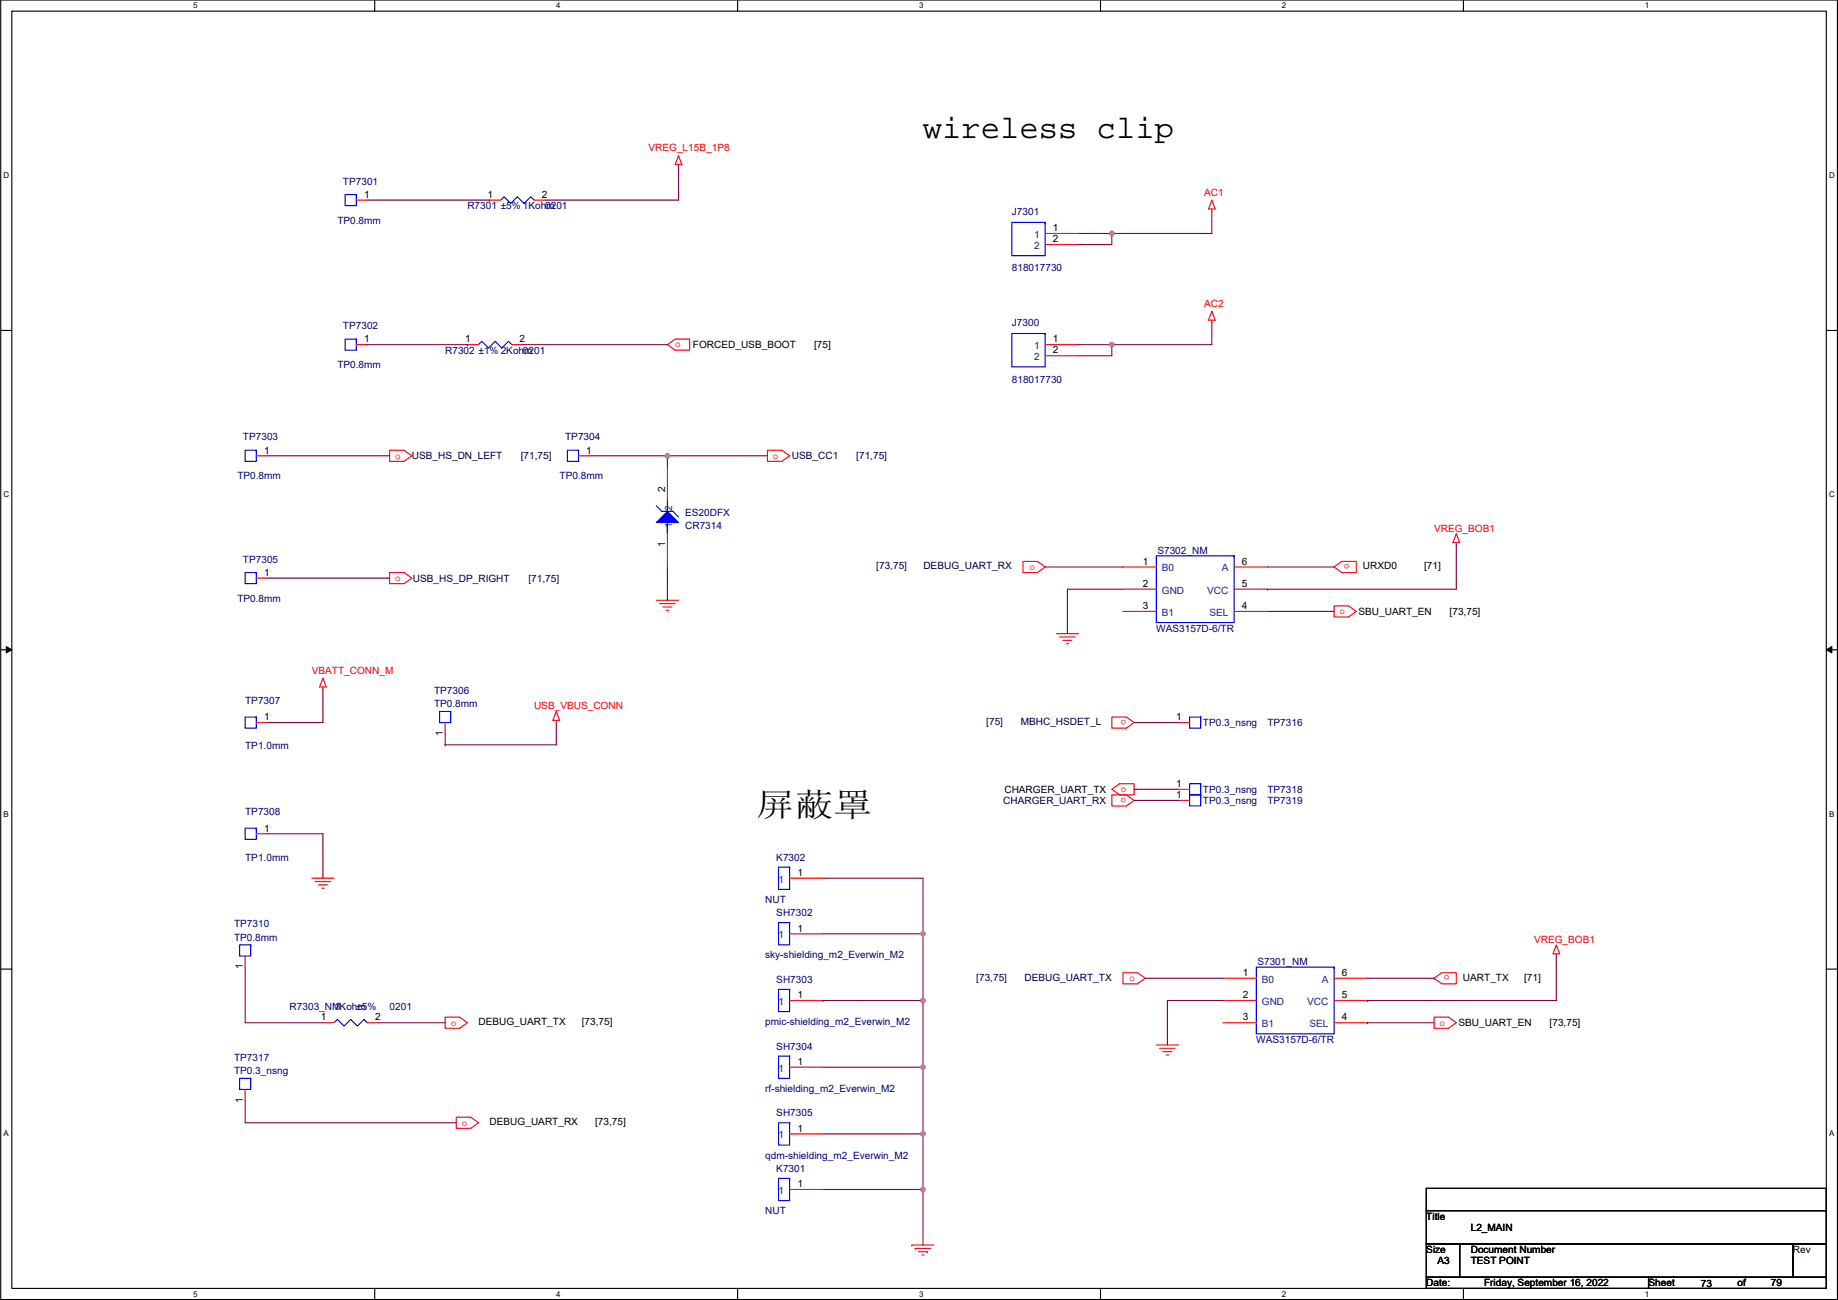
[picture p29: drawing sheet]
<svg xmlns="http://www.w3.org/2000/svg" width="420mm" height="297mm" viewBox="0 0 420 297" stroke-linecap="round" stroke-linejoin="round" font-family="sans-serif">
<defs><g id="words">
<g font-size="7.4">
<text x="211" y="31.5">wireless clip</text>
<text x="172.9" y="186.5">屏蔽罩</text>
</g>
<g font-size="2.3" fill="#f00">
<text x="148.2" y="34.6">VREG_L15B_1P8</text>
<text x="275.2" y="44.7">AC1</text>
<text x="275.2" y="70.1">AC2</text>
<text x="154.3" y="79.4">o</text>
<text x="90.3" y="104.8">o</text>
<text x="176.7" y="104.8">o</text>
<text x="327.8" y="121.5">VREG_BOB1</text>
<text x="235.4" y="130.2">o</text>
<text x="308.5" y="128.9" transform="rotate(180 308.5 128.9)">o</text>
<text x="90.3" y="132.7">o</text>
<text x="306.2" y="140.3">o</text>
<text x="71.3" y="154">VBATT_CONN_M</text>
<text x="122.1" y="162.1">USB_VBUS_CONN</text>
<text x="257.5" y="164.5" transform="rotate(180 257.5 164.5)">o</text>
<text x="256.2" y="181">o</text>
<text x="257.5" y="182.3" transform="rotate(180 257.5 182.3)">o</text>
<text x="350.7" y="215.4">VREG_BOB1</text>
<text x="258.2" y="224.2">o</text>
<text x="331.4" y="222.9" transform="rotate(180 331.4 222.9)">o</text>
<text x="103" y="234.3">o</text>
<text x="329.1" y="234.3">o</text>
<text x="105.6" y="257.2">o</text>
</g>
<g font-size="2.3" fill="#000080">
<text x="78.4" y="42.2">TP7301</text>
<text x="106.8" y="47.8">R7301 ±5% 1Kohm</text>
<text x="124.6" y="47.8">0201</text>
<text x="77.1" y="51.1">TP0.8mm</text>
<text x="231.3" y="49.1">J7301</text>
<text x="231.3" y="62">818017730</text>
<text x="78.4" y="75.2">TP7302</text>
<text x="231.3" y="74.5">J7300</text>
<text x="101.8" y="80.8">R7302 ±1% 2Kohm</text>
<text x="119.5" y="80.8">0201</text>
<text x="77.1" y="84.1">TP0.8mm</text>
<text x="231.3" y="87.4">818017730</text>
<text x="55.5" y="100.6">TP7303</text>
<text x="129.2" y="100.6">TP7304</text>
<text x="54.3" y="109.5">TP0.8mm</text>
<text x="127.9" y="109.5">TP0.8mm</text>
<text x="156.6" y="117.9">ES20DFX</text>
<text x="156.6" y="120.9">CR7314</text>
<text x="55.5" y="128.6">TP7305</text>
<text x="264.6" y="126.5">S7302_NM</text>
<text x="54.3" y="137.5">TP0.8mm</text>
<text x="264.3" y="144.3">WAS3157D-6/TR</text>
<text x="56" y="160.8">TP7307</text>
<text x="99.2" y="158.5">TP7306</text>
<text x="99.2" y="161.6">TP0.8mm</text>
<text x="275" y="165.9">TP0.3_nsng</text>
<text x="289.7" y="165.9">TP7316</text>
<text x="56" y="171.2">TP1.0mm</text>
<text x="275" y="181.1">TP0.3_nsng</text>
<text x="275" y="183.7">TP0.3_nsng</text>
<text x="289.7" y="181.1">TP7318</text>
<text x="289.7" y="183.7">TP7319</text>
<text x="56" y="186.2">TP7308</text>
<text x="56" y="196.6">TP1.0mm</text>
<text x="177.5" y="196.6">K7302</text>
<text x="174.9" y="206.3">NUT</text>
<text x="177.5" y="209.3">SH7302</text>
<text x="53.5" y="211.9">TP7310</text>
<text x="53.5" y="214.9">TP0.8mm</text>
<text x="174.9" y="219">sky-shielding_m2_Everwin_M2</text>
<text x="287.4" y="220.5">S7301_NM</text>
<text x="177.5" y="224.6">SH7303</text>
<text x="66.2" y="230.7">R7303_NM</text>
<text x="76.4" y="230.7">1Kohm</text>
<text x="81.4" y="230.7">±5%</text>
<text x="89.1" y="230.7">0201</text>
<text x="174.9" y="234.2">pmic-shielding_m2_Everwin_M2</text>
<text x="177.5" y="239.8">SH7304</text>
<text x="287.2" y="238.3">WAS3157D-6/TR</text>
<text x="53.5" y="242.4">TP7317</text>
<text x="53.5" y="245.4">TP0.3_nsng</text>
<text x="174.9" y="249.5">rf-shielding_m2_Everwin_M2</text>
<text x="177.5" y="255.1">SH7305</text>
<text x="174.9" y="264.7">qdm-shielding_m2_Everwin_M2</text>
<text x="177.5" y="267.8">K7301</text>
<text x="174.9" y="277.4">NUT</text>
</g>
<g font-size="2.3">
<text x="83.2" y="45.2">1</text>
<text x="111.4" y="45.2">1</text>
<text x="123.9" y="45.2">2</text>
<text x="240.7" y="52.8">1</text>
<text x="240.7" y="55.4">2</text>
<text x="83.2" y="78.2">1</text>
<text x="106.3" y="78.2">1</text>
<text x="118.8" y="78.2">2</text>
<text x="158.4" y="79.5">FORCED_USB_BOOT</text>
<text x="186.1" y="79.5">[75]</text>
<text x="240.7" y="78.2">1</text>
<text x="240.7" y="80.8">2</text>
<text x="60.4" y="103.6">1</text>
<text x="134" y="103.6">1</text>
<text x="152.1" y="112.5" transform="rotate(-90 152.1 112.5)">2</text>
<text x="152.1" y="125" transform="rotate(-90 152.1 125)">1</text>
<text x="60.4" y="131.6">1</text>
<text x="261.3" y="129">1</text>
<text x="283.9" y="129">6</text>
<text x="311.6" y="130.1">URXD0</text>
<text x="325.5" y="130.1">[71]</text>
<text x="261.3" y="134.1">2</text>
<text x="283.9" y="134.1">5</text>
<text x="261.3" y="139.2">3</text>
<text x="283.9" y="139.2">4</text>
<text x="310.6" y="140.5">SBU_UART_EN</text>
<text x="331.4" y="140.5">[73,75]</text>
<text x="60.4" y="164.6">1</text>
<text x="268.9" y="164.6">1</text>
<text x="101.2" y="168.2" transform="rotate(-90 101.2 168.2)">1</text>
<text x="268.9" y="179.8">1</text>
<text x="229.6" y="181.1">CHARGER_UART_TX</text>
<text x="268.9" y="182.4">1</text>
<text x="60.4" y="190">1</text>
<text x="182.3" y="200.2">1</text>
<text x="182.3" y="212.9">1</text>
<text x="55.5" y="221.5" transform="rotate(-90 55.5 221.5)">1</text>
<text x="284.1" y="223">1</text>
<text x="306.7" y="223">6</text>
<text x="334.4" y="224.1">UART_TX</text>
<text x="348.4" y="224.1">[71]</text>
<text x="73.3" y="233.2">1</text>
<text x="85.8" y="233.2">2</text>
<text x="182.3" y="228.1">1</text>
<text x="284.1" y="228.1">2</text>
<text x="284.1" y="233.2">3</text>
<text x="306.7" y="233.2">4</text>
<text x="306.7" y="228.1">5</text>
<text x="109.4" y="234.2">DEBUG_UART_TX</text>
<text x="133" y="234.2">[73,75]</text>
<text x="333.4" y="234.5">SBU_UART_EN</text>
<text x="354.2" y="234.5">[73,75]</text>
<text x="182.3" y="243.3">1</text>
<text x="55.5" y="252" transform="rotate(-90 55.5 252)">1</text>
<text x="111.9" y="257.1">DEBUG_UART_RX</text>
<text x="136.1" y="257.1">[73,75]</text>
<text x="182.3" y="258.6">1</text>
<text x="182.3" y="271.3">1</text>
<text x="326" y="278.7">Title</text>
<text x="336.2" y="281.2">L2_MAIN</text>
<text x="326" y="286.3">Size</text>
<text x="336.2" y="286.3">Document Number</text>
<text x="409.9" y="286.3">Rev</text>
<text x="326" y="293.9">Date:</text>
<text x="328.6" y="288.8">A3</text>
<text x="336.2" y="288.8">TEST POINT</text>
<text x="339.3" y="293.9">Friday, September 16, 2022</text>
<text x="376.8" y="293.9">Sheet</text>
<text x="397.2" y="293.9">of</text>
<text x="404.8" y="293.9">79</text>
<text x="388.8" y="294.2">73</text>
</g>
<g font-size="2.3" fill="#004080">
<text x="236.4" y="54.4">1</text>
<text x="236.4" y="56.9">2</text>
<text x="236.4" y="79.8">1</text>
<text x="236.4" y="82.3">2</text>
<text x="153.6" y="116.9" transform="rotate(-90 153.6 116.9)">2</text>
<text x="153.6" y="120.7" transform="rotate(-90 153.6 120.7)">1</text>
<text x="265.6" y="130.6">B0</text>
<text x="279.3" y="130.6">A</text>
<text x="265.6" y="135.7">GND</text>
<text x="276" y="135.7">VCC</text>
<text x="265.6" y="140.7">B1</text>
<text x="276.5" y="140.7">SEL</text>
<text x="178" y="201.7">1</text>
<text x="178" y="214.4">1</text>
<text x="288.5" y="224.6">B0</text>
<text x="302.2" y="224.6">A</text>
<text x="178" y="229.6">1</text>
<text x="288.5" y="229.6">GND</text>
<text x="298.8" y="229.6">VCC</text>
<text x="288.5" y="234.7">B1</text>
<text x="299.3" y="234.7">SEL</text>
<text x="178" y="244.9">1</text>
<text x="178" y="260.1">1</text>
<text x="178" y="272.8">1</text>
</g>
<g font-size="2.3" fill="#000040">
<text x="94.1" y="104.9">USB_HS_DN_LEFT</text>
<text x="119" y="104.9">[71,75]</text>
<text x="181" y="104.9">USB_CC1</text>
<text x="195.7" y="104.9">[71,75]</text>
<text x="200.3" y="130.1">[73,75]</text>
<text x="211.1" y="130.1">DEBUG_UART_RX</text>
<text x="94.4" y="132.9">USB_HS_DP_RIGHT</text>
<text x="120.8" y="132.9">[71,75]</text>
<text x="225.5" y="165.7">[75]</text>
<text x="233.3" y="165.7">MBHC_HSDET_L</text>
<text x="229.3" y="183.7">CHARGER_UART_RX</text>
<text x="223.2" y="224.1">[73,75]</text>
<text x="234.2" y="224.1">DEBUG_UART_TX</text>
</g>
<g font-size="1.8">
<text x="44.2" y="1.9">5</text>
<text x="127.1" y="1.9">4</text>
<text x="210.1" y="1.9">3</text>
<text x="293.1" y="1.9">2</text>
<text x="376" y="1.9">1</text>
<text x=".8" y="40.7">D</text>
<text x="418.1" y="40.7">D</text>
<text x=".8" y="113.6">C</text>
<text x="418.1" y="113.6">C</text>
<text x=".8" y="186.6">B</text>
<text x="418.1" y="186.6">B</text>
<text x=".8" y="259.6">A</text>
<text x="418.1" y="259.6">A</text>
<text x="44.2" y="296.3">5</text>
<text x="127.1" y="296.3">4</text>
<text x="210.1" y="296.3">3</text>
<text x="293.1" y="296.3">2</text>
<text x="376" y="296.3">1</text>
</g>
</g></defs>
<path d="M.2 0h419.8v296.9h-419.8zM2.7 2.5h414.8v291.9h-414.8z" fill="none" stroke="#000" stroke-width=".25"/>
<g fill="#fff">
<path d="M44.2 .3h1v2h-1z"/>
<path d="M44.2 294.6h1v2.1h-1z"/>
</g>
<path d="M85.7 0v2.5M85.7 294.4v2.5" fill="none" stroke="#000" stroke-width=".25"/>
<g fill="#fff">
<path d="M127.1 .3h1v2h-1z"/>
<path d="M127.1 294.6h1v2.1h-1z"/>
</g>
<path d="M168.6 0v2.5M168.6 294.4v2.5" fill="none" stroke="#000" stroke-width=".25"/>
<g fill="#fff">
<path d="M210.1 .3h1v2h-1z"/>
<path d="M210.1 294.6h1v2.1h-1z"/>
</g>
<path d="M251.6 0v2.5M251.6 294.4v2.5" fill="none" stroke="#000" stroke-width=".25"/>
<g fill="#fff">
<path d="M293.1 .3h1v2h-1z"/>
<path d="M293.1 294.6h1v2.1h-1z"/>
</g>
<path d="M334.5 0v2.5M334.5 294.4v2.5" fill="none" stroke="#000" stroke-width=".25"/>
<g fill="#fff">
<path d="M376 .3h1v2h-1z"/>
<path d="M376 294.6h1v2.1h-1z"/>
<path d="M.8 39h1.3v2.1h-1.3z"/>
<path d="M418.1 39h1.3v2.1h-1.3z"/>
<path d="M.8 112h1.3v2h-1.3z"/>
<path d="M418.1 112h1.3v2h-1.3z"/>
</g>
<path d="M.2 75.5h2.5M417.5 75.5h2.5" fill="none" stroke="#000" stroke-width=".25"/>
<g fill="#fff">
<path d="M.8 185h1.2v2h-1.2z"/>
<path d="M418.1 185h1.2v2h-1.2z"/>
</g>
<path d="M.2 148.5h2.5M417.5 148.5h2.5" fill="none" stroke="#000" stroke-width=".25"/>
<path d="M1.4 147.7l1.3 .8-1.3 .7zM417.5 148.5l1.3-.8v1.5z" fill="#000" stroke="#000" stroke-width=".23"/>
<g fill="#fff">
<path d="M.8 257.9h1.2v2h-1.2z"/>
<path d="M418.1 257.9h1.2v2h-1.2z"/>
</g>
<g fill="none" stroke="#000" stroke-width=".25">
<path d="M.2 221.4h2.5M417.5 221.4h2.5M326 271.5h91.5v5.1h-91.5zM326 276.6h91.5v7.6h-91.5zM417.5 271.5h.1M417.5 276.6h.1M326 284.2h7.7v7.7h-7.7zM326 291.9h50.8v2.5h-50.8zM333.7 284.2h.1M333.7 284.2h76.2v7.7h-76.2zM376.8 291.9h.1M376.8 291.9h40.7v2.5h-40.7z"/>
<path d="M409.9 284.2h.1M409.9 284.2h7.6v7.7h-7.6zM417.5 284.2h.1M417.5 291.9h.1"/>
</g>
<g fill="none" stroke="#f00" stroke-width=".25">
<path d="M155.1 37.6v.5M155.1 35.6l.8 2h-1.6zM81.4 45.7h2.6M111.9 45.7h2.6M122.1 45.7h2.5M238.9 53.3h7.6M238.9 55.9h7.6M277 47.8v.5M277 45.7l.8 2.1h-1.5zM81.4 78.7h2.6M106.8 78.7h2.6M117 78.7h2.5"/>
<path d="M152.6 78.7l1.7-1.2h3.3v2.5h-3.3zM238.9 78.7h7.6M277 73.2v.5M277 71.1l.8 2.1h-1.5zM238.9 81.3h7.6M58.6 104.1h2.5M89.1 102.9h3.3l1.7 1.2-1.7 1.3h-3.3zM132.2 104.1h2.6M152.6 106.7v7.6M175.4 102.9h3.3l1.8 1.2-1.8 1.3h-3.3zM58.6 132.1h2.5M89.1 130.8h3.3l1.7 1.3-1.7 1.3h-3.3z"/>
<path d="M150 137.2h5.1M150.8 137.9h3.5M151.5 138.7h2.1M152.3 139.5h.5M152.6 121.9v7.6M233.8 128.3h3.3l1.8 1.2-1.8 1.3h-3.3zM256.7 129.5h7.6M256.7 134.6h7.6M256.7 139.7h7.6M282.1 139.7h7.6M282.1 134.6h7.6M282.1 129.5h7.6"/>
<path d="M305 138.4h3.3l1.7 1.3-1.7 1.3h-3.3zM305 129.5l1.7-1.2h3.3v2.5h-3.3zM332.9 121.9l.8 2.1h-1.6zM332.9 124v.5M73.8 154.9l.8 2.1h-1.5zM73.8 157v.5M241.5 144.8h5M242.2 145.5h3.6M243 146.3h2M243.8 147.1h.5M58.6 165.1h2.5M101.8 165.1v2.5"/>
<path d="M127.2 162.6l.7 2h-1.5zM127.2 164.6v.5M254.2 163.8h3.3l1.7 1.3-1.7 1.3h-3.3zM269.4 165.1h2.5M58.6 190.5h2.5M254.2 181.6h3.3l1.7 1.3-1.7 1.3h-3.3zM254.2 180.3l1.7-1.2h3.3v2.5h-3.3zM269.4 180.3h2.5M269.4 182.9h2.5M56 218.4v2.6M71.3 200.7h5.1M72 201.4h3.6"/>
<path d="M72.8 202.2h2M73.6 203h.5M180.5 213.4h7.6M180.5 200.7h7.6M355.8 215.9l.7 2h-1.5zM355.8 217.9v.5M73.8 233.7h2.6M84 233.7h2.5M101.8 232.4h3.3l1.7 1.3-1.7 1.3h-3.3zM180.5 228.6h7.6M256.7 222.3h3.3l1.8 1.2-1.8 1.3h-3.3zM264.3 238.8h5.1"/>
<path d="M265.1 239.5h3.5M279.6 223.5h7.6M279.6 228.6h7.6M279.6 233.7h7.6M305 233.7h7.6M305 228.6h7.6M305 223.5h7.6M327.8 232.4h3.3l1.8 1.3-1.8 1.3h-3.3zM327.8 223.5l1.8-1.2h3.3v2.5h-3.3zM56 248.9v2.6M104.3 255.3h3.3l1.8 1.2-1.8 1.3h-3.3zM180.5 259.1h7.6"/>
<path d="M180.5 243.8h7.6M265.8 240.3h2.1M266.6 241.1h.5M180.5 271.8h7.6M208.4 284.5h5.1M208.4 284.5h.1M209.2 285.2h3.6M209.2 285.2h.1M210 286h2M210.7 286.8h.5M212 286h.1"/>
</g>
<g fill="none" stroke="#00f" stroke-width=".25">
<path d="M78.9 44.5h2.5v2.5h-2.5zM81.4 44.5h.1M114.5 45.7l.7-.7 1.6 1.5 1.5-1.5 1.5 1.5 1.5-1.5 .8 .7M231.3 50.8h7.6v7.6h-7.6zM238.9 50.8h.1M78.9 77.5h2.5v2.5h-2.5zM81.4 77.5h.1M109.4 78.7l.7-.7 1.6 1.5 1.5-1.5 1.5 1.5 1.5-1.5 .8 .7M231.3 76.2h7.6v7.6h-7.6zM238.9 76.2h.1M56 102.9h2.6v2.5h-2.6zM58.6 102.9h.1"/>
<path d="M129.7 102.9h2.5v2.5h-2.5zM132.2 102.9h.1M150 115.6l1.3 1.2h2.5l1.3 1.3M152.6 114.3v2.5M152.6 119.4v2.5M56 130.8h2.6v2.6h-2.6zM58.6 130.8h.1M264.3 127h17.8v15.2h-17.8zM282.1 127h.1M56 163.8h2.6v2.6h-2.6zM58.6 163.8h.1M100.5 162.6h2.5v2.5h-2.5z"/>
<path d="M103 162.6h.1M271.9 179.1h2.6v2.5h-2.6zM271.9 163.8h2.6v2.6h-2.6zM274.5 179.1h.1M274.5 163.8h.1M56 189.2h2.6v2.6h-2.6zM58.6 189.2h.1M178 198.1h2.5v5.1h-2.5zM180.5 198.1h.1M271.9 181.6h2.6v2.6h-2.6zM274.5 181.6h.1M54.8 215.9h2.5v2.5h-2.5z"/>
<path d="M57.3 215.9h.1M178 210.8h2.5v5.1h-2.5zM180.5 210.8h.1M76.4 233.7l.7-.8 1.6 1.5 1.5-1.5 1.5 1.5 1.5-1.5 .8 .8M178 226.1h2.5v5h-2.5zM180.5 226.1h.1M287.2 221h17.8v15.2h-17.8zM305 221h.1M54.8 246.4h2.5v2.5h-2.5zM57.3 246.4h.1M178 256.5h2.5v5.1h-2.5zM178 241.3h2.5v5.1h-2.5z"/>
<path d="M180.5 256.5h.1M180.5 241.3h.1M178 269.2h2.5v5.1h-2.5zM180.5 269.2h.1"/>
</g>
<path d="M152.6 116.8l2.5 2.6h-5.1z" fill="#00f" stroke="#00f" stroke-width=".25"/>
<g fill="none" stroke="#800040" stroke-width=".25">
<path d="M155.1 38.1v7.6h-30.5M84 45.7h27.9M111.9 45.7h.1M246.5 53.3h7.7M277 48.3v5h-22.8v2.6h-7.7M84 78.7h22.8M106.8 78.7h.1M119.5 78.7h33.1M254.2 78.7v2.6h-7.7M277 73.7v5h-30.5M61.1 104.1h28M134.8 104.1h17.8"/>
<path d="M152.6 104.1v2.6M152.6 104.1h22.8M61.1 132.1h28M152.6 129.5v7.7M238.9 129.5h17.8M256.7 134.6h-12.7v10.2M289.7 134.6h.1M289.7 129.5h15.3M289.7 139.7h15.3M332.9 124.5v10.1h-43.2M73.8 157.5v7.6h-12.7M101.8 167.6v2.6"/>
<path d="M101.8 170.2h.1M127.2 165.1v5.1h-25.4M259.2 165.1h10.2M61.1 190.5h12.7v10.2M259.2 180.3h10.2M259.2 182.9h10.2M188.1 200.7h22.9v12.7M188.1 213.4h22.9M211 213.4v15.2M355.8 218.4v10.2h-43.2M56 221v12.7h17.8M86.5 233.7h15.3"/>
<path d="M188.1 228.6h22.9M188.1 228.6h.1M211 228.6v15.2M261.8 223.5h17.8M279.6 228.6h-12.7v10.2M312.6 233.7h15.2M312.6 233.7h.1M312.6 228.6h.1M312.6 223.5h15.2M327.8 223.5h.1M56 251.5v5h48.3M188.1 243.8h22.9"/>
<path d="M188.1 259.1h22.9M211 243.8v15.3M211 259.1v12.7M188.1 271.8h22.9M211 271.8v12.7"/>
</g>
<g fill="#f0f" stroke="#f0f" stroke-width=".25">
<circle cx="254.2" cy="53.3" r=".51"/>
<circle cx="254.2" cy="78.7" r=".51"/>
<circle cx="211" cy="213.4" r=".51"/>
<circle cx="211" cy="228.6" r=".51"/>
<circle cx="211" cy="243.8" r=".51"/>
<circle cx="211" cy="259.1" r=".51"/>
<circle cx="211" cy="271.8" r=".51"/>
<circle cx="152.6" cy="104.1" r=".51"/>
</g>
<use href="#words"/>
</svg>
